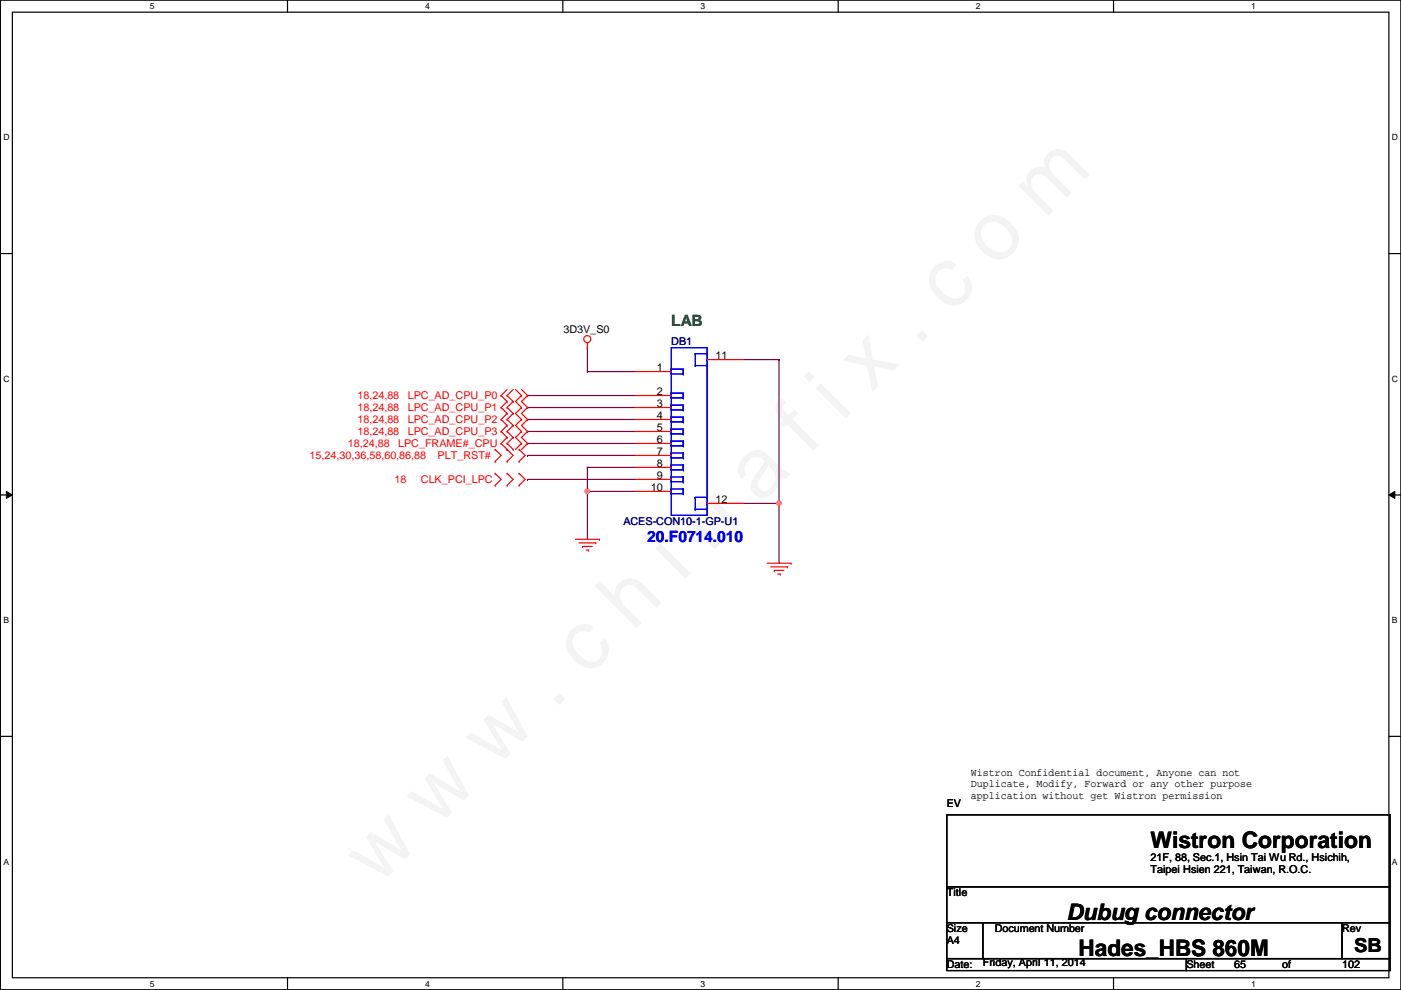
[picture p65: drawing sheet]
<svg xmlns="http://www.w3.org/2000/svg" width="297mm" height="210mm" viewBox="0 0 297 210" stroke-linecap="round" stroke-linejoin="round" font-family="sans-serif">
<defs><g id="words">
<text font-size="17.6" fill="#f0f" x="80.1" y="188" transform="rotate(-45 80.1 188)">w w w . c h i n a f i x . c o m</text>
<g font-size="4.8">
<text x="243.9" y="179.8">Wistron Corporation</text>
<text x="226.1" y="195">Dubug connector</text>
<text x="228.7" y="202.6">Hades_HBS 860M</text>
</g>
<text font-size="4.1" x="287.1" y="201.9">SB</text>
<text font-size="3.3" fill="#008000" x="142.3" y="69.2">LAB</text>
<text font-size="3.3" fill="#00f" x="137.2" y="114.9">20.F0714.010</text>
<g font-size="2.3">
<text x="119.5" y="70.7">3D3V_S0</text>
<text x="151.7" y="76.2">11</text>
<text x="139.3" y="78.7">1</text>
<text x="139.3" y="83.8">2</text>
<text x="139.3" y="86.4">3</text>
<text x="139.3" y="88.9">4</text>
<text x="139.3" y="91.4">5</text>
<text x="139.3" y="94">6</text>
<text x="139.3" y="96.5">7</text>
<text x="139.3" y="99.1">8</text>
<text x="139.3" y="101.6">9</text>
<text x="138" y="104.1">10</text>
<text x="151.7" y="106.7">12</text>
<text x="205.8" y="164.5">Wistron Confidential document, Anyone can not</text>
<text x="205.8" y="167">Duplicate, Modify, Forward or any other purpose</text>
<text x="200.7" y="171">EV</text>
<text x="205.8" y="169.5">application without get Wistron permission</text>
<text x="243.9" y="182.5">21F, 88, Sec.1, Hsin Tai Wu Rd., Hsichih,</text>
<text x="243.9" y="185.1">Taipei Hsien 221, Taiwan, R.O.C.</text>
<text x="200.7" y="190.1">Title</text>
<text x="200.7" y="197.7">Size</text>
<text x="210.9" y="197.7">Document Number</text>
<text x="284.6" y="197.7">Rev</text>
<text x="200.7" y="200.2">A4</text>
<text x="200.7" y="205.3">Date:</text>
<text x="208.4" y="204.8">Friday, April 11, 2014</text>
<text x="251.5" y="205.3">Sheet</text>
<text x="261.7" y="205.3">65</text>
<text x="271.9" y="205.3">of</text>
<text x="284.6" y="205.3">102</text>
</g>
<g font-size="2.3" fill="#000080">
<text x="142.3" y="73.2">DB1</text>
<text x="132.2" y="111.3">ACES-CON10-1-GP-U1</text>
</g>
<g font-size="2.3" fill="#f00">
<text x="75.8" y="84.7">18,24,88</text>
<text x="75.8" y="87.2">18,24,88</text>
<text x="75.8" y="89.7">18,24,88</text>
<text x="86.4" y="84.7">LPC_AD_CPU_P0</text>
<text x="86.4" y="87.2">LPC_AD_CPU_P1</text>
<text x="86.4" y="89.7">LPC_AD_CPU_P2</text>
<text x="73.7" y="94.8">18,24,88</text>
<text x="75.8" y="92.3">18,24,88</text>
<text x="84.4" y="94.8">LPC_FRAME#_CPU</text>
<text x="86.4" y="92.3">LPC_AD_CPU_P3</text>
<text x="65.6" y="97.4">15,24,30,36,58,60,86,88</text>
<text x="92.8" y="97.4">PLT_RST#</text>
<text x="83.6" y="102.4">18</text>
<text x="89.2" y="102.4">CLK_PCI_LPC</text>
</g>
<g font-size="1.8">
<text x="31.8" y="1.9">5</text>
<text x="90.1" y="1.9">4</text>
<text x="148.5" y="1.9">3</text>
<text x="206.9" y="1.9">2</text>
<text x="265.3" y="1.9">1</text>
<text x=".7" y="29.8">D</text>
<text x="295.1" y="29.8">D</text>
<text x=".7" y="80.9">C</text>
<text x="295.1" y="80.9">C</text>
<text x=".7" y="132.1">B</text>
<text x="295.1" y="132.1">B</text>
<text x=".7" y="183.3">A</text>
<text x="295.1" y="183.3">A</text>
<text x="31.8" y="209.2">5</text>
<text x="90.1" y="209.2">4</text>
<text x="148.5" y="209.2">3</text>
<text x="206.9" y="209.2">2</text>
<text x="265.3" y="209.2">1</text>
</g>
</g></defs>
<path d="M.1 0h296.9v209.8h-296.9zM2.6 2.6h291.9v204.7h-291.9z" fill="none" stroke="#000" stroke-width=".25"/>
<g fill="#fff">
<path d="M31.8 .3h1v2h-1z"/>
<path d="M31.8 207.6h1v1.9h-1z"/>
</g>
<path d="M61 0v2.6M61 207.3v2.5" fill="none" stroke="#000" stroke-width=".25"/>
<g fill="#fff">
<path d="M90.1 .3h1v2h-1z"/>
<path d="M90.1 207.6h1v1.9h-1z"/>
</g>
<path d="M119.3 0v2.6M119.3 207.3v2.5" fill="none" stroke="#000" stroke-width=".25"/>
<g fill="#fff">
<path d="M148.5 .3h1v2h-1z"/>
<path d="M148.5 207.6h1v1.9h-1z"/>
</g>
<path d="M177.7 0v2.6M177.7 207.3v2.5" fill="none" stroke="#000" stroke-width=".25"/>
<g fill="#fff">
<path d="M206.9 .3h1v2h-1z"/>
<path d="M206.9 207.6h1v1.9h-1z"/>
</g>
<path d="M236.1 0v2.6M236.1 207.3v2.5" fill="none" stroke="#000" stroke-width=".25"/>
<g fill="#fff">
<path d="M265.3 .3h.9v2h-.9z"/>
<path d="M265.3 207.6h.9v1.9h-.9z"/>
<path d="M.7 28.2h1.3v1.9h-1.3z"/>
<path d="M295.1 28.2h1.3v1.9h-1.3z"/>
<path d="M.7 79.3h1.3v2h-1.3z"/>
<path d="M295.1 79.3h1.3v2h-1.3z"/>
</g>
<path d="M.1 53.8h2.5M294.5 53.8h2.5" fill="none" stroke="#000" stroke-width=".25"/>
<g fill="#fff">
<path d="M.7 130.5h1.2v2h-1.2z"/>
<path d="M295.1 130.5h1.2v2h-1.2z"/>
</g>
<path d="M.1 104.9h2.5M294.5 104.9h2.5" fill="none" stroke="#000" stroke-width=".25"/>
<path d="M1.4 104.2l1.2 .7-1.2 .8zM294.5 104.9l1.2-.7v1.5z" fill="#000"/>
<path d="M1.4 104.2l1.2 .7-1.2 .8zM294.5 104.9l1.2-.7v1.5z" fill="none" stroke="#000" stroke-width=".21"/>
<g fill="#fff">
<path d="M.7 181.7h1.2v2h-1.2z"/>
<path d="M295.1 181.7h1.2v2h-1.2z"/>
</g>
<path d="M.1 156.1h2.5M294.5 156.1h2.5M200.7 172.8h94v15.2h-94zM200.7 188h94v7.6h-94zM200.7 195.6h7.7v7.6h-7.7zM208.4 195.6h76.2v7.6h-76.2zM284.6 195.6h10.1v7.6h-10.1zM200.7 203.2h50.8v2.6h-50.8zM251.5 203.2h43.2v2.6h-43.2z" fill="none" stroke="#000" stroke-width=".25"/>
<path d="M165.2 76.2v30.5" fill="none" stroke="#800040" stroke-width=".25"/>
<path d="M142.3 73.7h7.6v35.6h-7.6z" fill="none" stroke="#00f" stroke-width=".25"/>
<use href="#words"/>
</svg>
